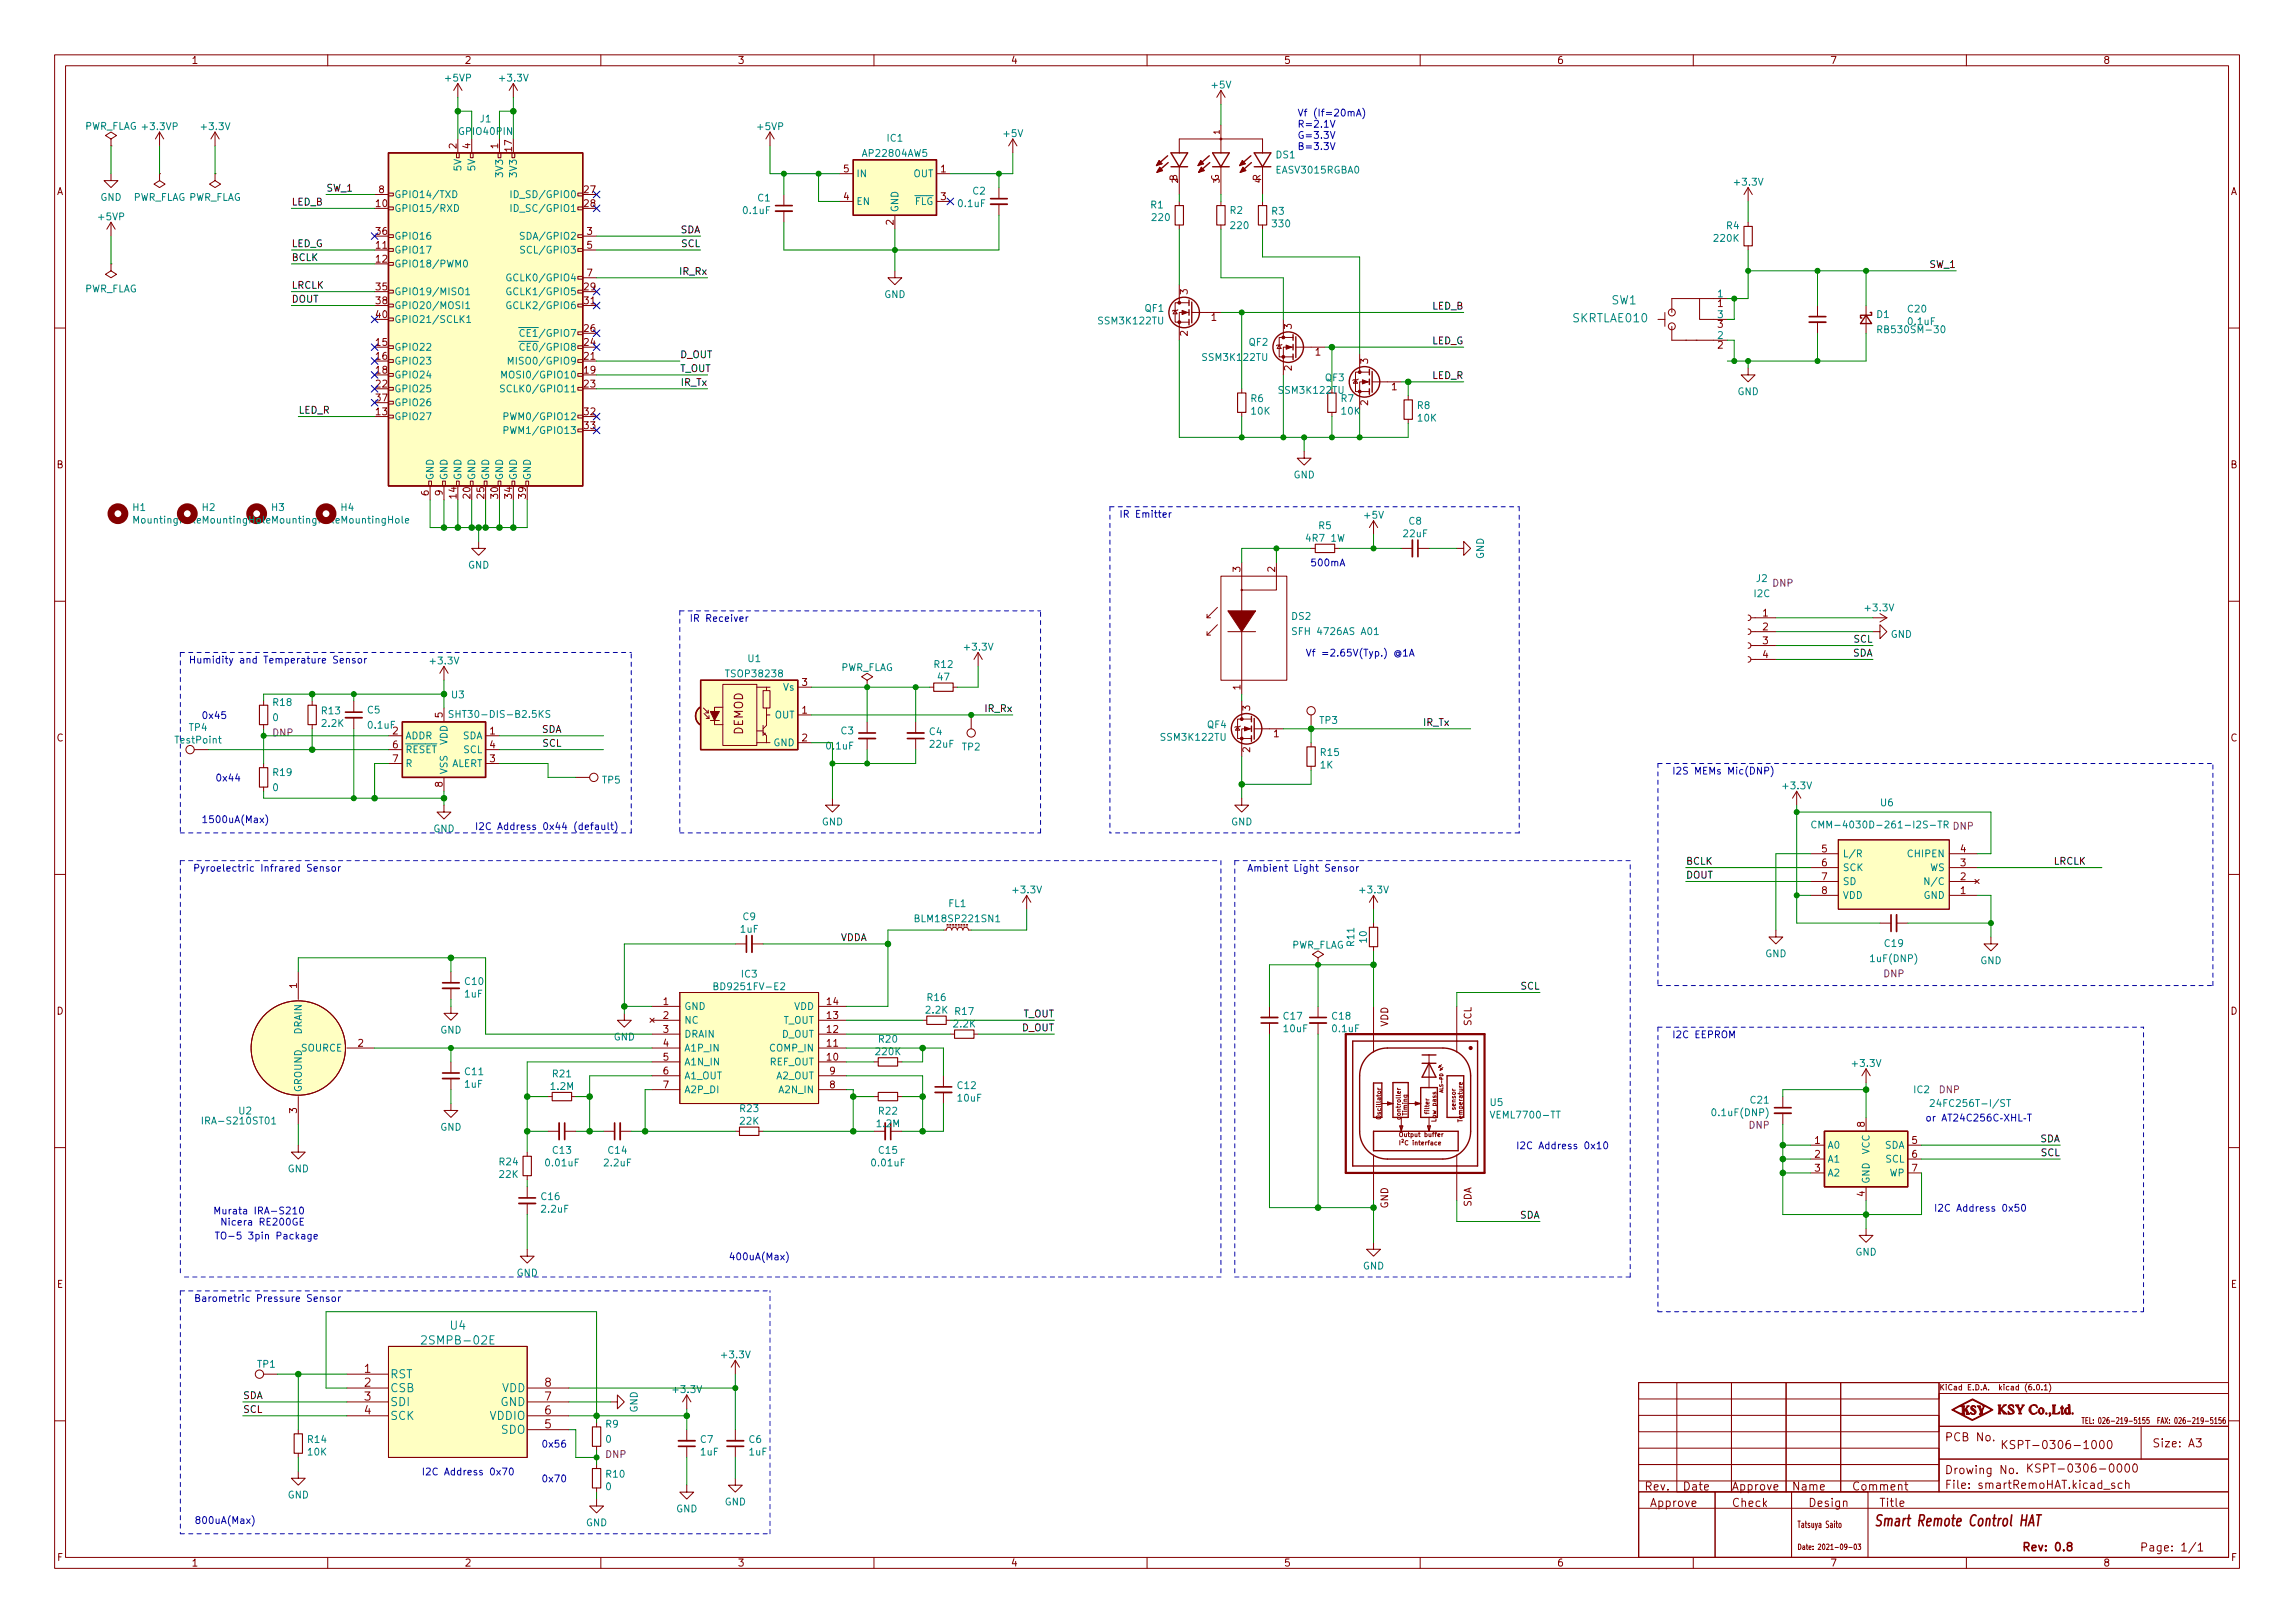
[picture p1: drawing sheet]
<svg xmlns="http://www.w3.org/2000/svg" width="420mm" height="297mm" viewBox="0 0 420 297" stroke-linecap="round" stroke-linejoin="round" font-family="sans-serif">
<defs><g id="words">
<text font-size="2.8" fill="#840000" x="343" y="279.3">Smart Remote Control HAT</text>
<g font-size="2.1" fill="#008484">
<text x="288" y="59">SKRTLAE010</text>
<text x="295" y="55.7">SW1</text>
<text x="82.5" y="243.4">U4</text>
<text x="77.9" y="246.1">2SMPB-02E</text>
<text x="71.4" y="252.2">RST</text>
<text x="71.4" y="254.8">CSB</text>
<text x="71.4" y="257.3">SDI</text>
<text x="91.6" y="257.3">GND</text>
<text x="91.9" y="254.8">VDD</text>
<text x="71.4" y="259.9">SCK</text>
<text x="89.7" y="259.9">VDDIO</text>
<text x="91.7" y="262.4">SDO</text>
</g>
<g font-size="2.1" fill="#840000">
<text x="136" y="134.5" transform="rotate(-90 136 134.5)">DEMOD</text>
<text x="66.7" y="251.2">1</text>
<text x="66.7" y="253.8">2</text>
<text x="66.7" y="256.3">3</text>
<text x="99.7" y="256.3">7</text>
<text x="99.7" y="253.8">8</text>
<text x="66.7" y="258.9">4</text>
<text x="99.7" y="261.4">5</text>
<text x="99.7" y="258.9">6</text>
<text x="356" y="263.8">PCB No.</text>
<text x="356" y="269.8">Drowing No.</text>
<text x="366.1" y="265.2">KSPT-0306-1000</text>
<text x="370.8" y="269.5">KSPT-0306-0000</text>
<text x="394" y="264.9">Size: A3</text>
<text x="301" y="272.8">Rev.</text>
<text x="302" y="275.8">Approve</text>
<text x="308" y="272.8">Date</text>
<text x="317" y="272.8">Approve</text>
<text x="317" y="275.8">Check</text>
<text x="328" y="272.8">Name</text>
<text x="331" y="275.8">Design</text>
<text x="339" y="272.8">Comment</text>
<text x="344" y="275.8">Title</text>
<text x="356" y="272.5">File: smartRemoHAT.kicad_sch</text>
<text x="370.1" y="283.9">Rev: 0.8</text>
<text x="391.7" y="283.9">Page: 1/1</text>
</g>
<g font-size="1.8" fill="#840000">
<text x="35" y="11.7">1</text>
<text x="85" y="11.7">2</text>
<text x="135" y="11.7">3</text>
<text x="185" y="11.7">4</text>
<text x="235" y="11.7">5</text>
<text x="285" y="11.7">6</text>
<text x="335" y="11.7">7</text>
<text x="385" y="11.7">8</text>
<text x="83.6" y="27.2" transform="rotate(-90 83.6 27.2)">2</text>
<text x="86.1" y="27.2" transform="rotate(-90 86.1 27.2)">4</text>
<text x="91.2" y="27.2" transform="rotate(-90 91.2 27.2)">1</text>
<text x="93.7" y="27.7" transform="rotate(-90 93.7 27.7)">17</text>
<text x="10.3" y="35.7">A</text>
<text x="69.4" y="35.3">8</text>
<text x="107" y="35.3">27</text>
<text x="154.4" y="31.5">5</text>
<text x="172.2" y="31.5">1</text>
<text x="215.5" y="33.1" transform="rotate(-90 215.5 33.1)">B</text>
<text x="223.1" y="33.2" transform="rotate(-90 223.1 33.2)">G</text>
<text x="230.8" y="33.1" transform="rotate(-90 230.8 33.1)">R</text>
<text x="408.3" y="35.7">A</text>
<text x="68.9" y="37.9">10</text>
<text x="107" y="37.9">28</text>
<text x="154.4" y="36.6">4</text>
<text x="163.6" y="41.2" transform="rotate(-90 163.6 41.2)">2</text>
<text x="172.2" y="36.6">3</text>
<text x="68.9" y="45.5">11</text>
<text x="68.9" y="43">36</text>
<text x="107.5" y="43">3</text>
<text x="107.5" y="45.5">5</text>
<text x="68.9" y="48">12</text>
<text x="68.9" y="53.1">35</text>
<text x="107" y="53.1">29</text>
<text x="107.5" y="50.6">7</text>
<text x="217.4" y="53.9" transform="rotate(-90 217.4 53.9)">3</text>
<text x="68.9" y="55.7">38</text>
<text x="68.9" y="58.2">40</text>
<text x="107" y="55.7">31</text>
<text x="221.8" y="58.7">1</text>
<text x="314.5" y="56.2">1</text>
<text x="314.5" y="60">3</text>
<text x="68.9" y="63.3">15</text>
<text x="68.9" y="65.8">16</text>
<text x="107" y="65.8">21</text>
<text x="107" y="63.3">24</text>
<text x="107" y="60.7">26</text>
<text x="217.4" y="61.5" transform="rotate(-90 217.4 61.5)">2</text>
<text x="236.5" y="60.2" transform="rotate(-90 236.5 60.2)">3</text>
<text x="240.8" y="65.1">1</text>
<text x="314.5" y="63.8">2</text>
<text x="68.9" y="68.4">18</text>
<text x="68.9" y="70.9">22</text>
<text x="107" y="68.4">19</text>
<text x="107" y="70.9">23</text>
<text x="236.5" y="67.8" transform="rotate(-90 236.5 67.8)">2</text>
<text x="250.4" y="66.6" transform="rotate(-90 250.4 66.6)">3</text>
<text x="254.8" y="71.4">1</text>
<text x="68.9" y="76">13</text>
<text x="68.9" y="73.4">37</text>
<text x="107" y="76">32</text>
<text x="250.4" y="74.2" transform="rotate(-90 250.4 74.2)">2</text>
<text x="107" y="78.5">33</text>
<text x="10.3" y="85.7">B</text>
<text x="408.3" y="85.7">B</text>
<text x="78.5" y="90.7" transform="rotate(-90 78.5 90.7)">6</text>
<text x="81" y="90.7" transform="rotate(-90 81 90.7)">9</text>
<text x="83.6" y="91.2" transform="rotate(-90 83.6 91.2)">14</text>
<text x="86.1" y="91.2" transform="rotate(-90 86.1 91.2)">20</text>
<text x="88.6" y="91.2" transform="rotate(-90 88.6 91.2)">25</text>
<text x="91.2" y="91.2" transform="rotate(-90 91.2 91.2)">30</text>
<text x="93.7" y="91.2" transform="rotate(-90 93.7 91.2)">34</text>
<text x="96.3" y="91.2" transform="rotate(-90 96.3 91.2)">39</text>
<text x="227.1" y="104.7" transform="rotate(-90 227.1 104.7)">3</text>
<text x="233.4" y="104.7" transform="rotate(-90 233.4 104.7)">2</text>
<text x="322.7" y="112.8">1</text>
<text x="322.7" y="115.4">2</text>
<text x="322.7" y="117.9">3</text>
<text x="146.8" y="125.5">3</text>
<text x="322.7" y="120.4">4</text>
<text x="81" y="131.3" transform="rotate(-90 81 131.3)">5</text>
<text x="146.8" y="130.6">1</text>
<text x="227.1" y="126.3" transform="rotate(-90 227.1 126.3)">1</text>
<text x="228.9" y="130.1" transform="rotate(-90 228.9 130.1)">3</text>
<text x="10.3" y="135.7">C</text>
<text x="71.9" y="136.9">6</text>
<text x="89.7" y="134.4">1</text>
<text x="89.7" y="136.9">4</text>
<text x="146.8" y="135.7">2</text>
<text x="228.9" y="137.7" transform="rotate(-90 228.9 137.7)">2</text>
<text x="233.2" y="134.9">1</text>
<text x="408.3" y="135.7">C</text>
<text x="71.9" y="139.5">7</text>
<text x="89.7" y="139.5">3</text>
<text x="81" y="144" transform="rotate(-90 81 144)">8</text>
<text x="333.5" y="156">5</text>
<text x="358.9" y="156">4</text>
<text x="333.5" y="158.5">6</text>
<text x="333.5" y="161.1">7</text>
<text x="358.9" y="161.1">2</text>
<text x="358.9" y="158.5">3</text>
<text x="333.5" y="163.6">8</text>
<text x="358.9" y="163.6">1</text>
<text x="10.3" y="185.7">D</text>
<text x="54.4" y="180.9" transform="rotate(-90 54.4 180.9)">1</text>
<text x="121.4" y="183.9">1</text>
<text x="151.4" y="183.9">14</text>
<text x="408.3" y="185.7">D</text>
<text x="65.5" y="191.6">2</text>
<text x="121.4" y="186.5">2</text>
<text x="121.4" y="189">3</text>
<text x="121.4" y="191.6">4</text>
<text x="151.4" y="191.6">11</text>
<text x="151.4" y="189">12</text>
<text x="151.4" y="186.5">13</text>
<text x="254.1" y="187.9" transform="rotate(-90 254.1 187.9)">VDD</text>
<text x="269.4" y="187.8" transform="rotate(-90 269.4 187.8)">SCL</text>
<text x="121.4" y="194.1">5</text>
<text x="121.4" y="196.6">6</text>
<text x="151.4" y="194.1">10</text>
<text x="151.9" y="196.6">9</text>
<text x="54.4" y="203.7" transform="rotate(-90 54.4 203.7)">3</text>
<text x="121.4" y="199.2">7</text>
<text x="151.9" y="199.2">8</text>
<text x="332.2" y="209.3">1</text>
<text x="341.4" y="206.3" transform="rotate(-90 341.4 206.3)">8</text>
<text x="350" y="209.3">5</text>
<text x="332.2" y="211.9">2</text>
<text x="332.2" y="214.4">3</text>
<text x="350" y="211.9">6</text>
<text x="350" y="214.4">7</text>
<text x="254.1" y="221.2" transform="rotate(-90 254.1 221.2)">GND</text>
<text x="269.4" y="220.9" transform="rotate(-90 269.4 220.9)">SDA</text>
<text x="341.4" y="219" transform="rotate(-90 341.4 219)">4</text>
<text x="10.4" y="235.7">E</text>
<text x="408.4" y="235.7">E</text>
<text x="10.4" y="285.7">F</text>
<text x="35" y="286.7">1</text>
<text x="85" y="286.7">2</text>
<text x="135" y="286.7">3</text>
<text x="185" y="286.7">4</text>
<text x="235" y="286.7">5</text>
<text x="285" y="286.7">6</text>
<text x="335" y="286.7">7</text>
<text x="385" y="286.7">8</text>
<text x="408.4" y="285.7">F</text>
</g>
<g font-size="1.8" fill="#008484">
<text x="81.6" y="14.9">+5VP</text>
<text x="91.6" y="14.9">+3.3V</text>
<text x="221.9" y="16.2">+5V</text>
<text x="15.4" y="23.7">PWR_FLAG +3.3VP</text>
<text x="37" y="23.8">+3.3V</text>
<text x="87.9" y="22.4">J1</text>
<text x="138.8" y="23.8">+5VP</text>
<text x="84.2" y="24.7">GPIO40PIN</text>
<text x="158.2" y="28.7">AP22804AW5</text>
<text x="162.5" y="25.9">IC1</text>
<text x="183.8" y="25.1">+5V</text>
<text x="233.6" y="29">DS1</text>
<text x="84.5" y="31.2" transform="rotate(-90 84.5 31.2)">5V</text>
<text x="87" y="31.2" transform="rotate(-90 87 31.2)">5V</text>
<text x="92.1" y="32.1" transform="rotate(-90 92.1 32.1)">3V3</text>
<text x="94.6" y="32.1" transform="rotate(-90 94.6 32.1)">3V3</text>
<text x="156.7" y="32.4">IN</text>
<text x="167.2" y="32.4">OUT</text>
<text x="178.1" y="35.6">C2</text>
<text x="233.8" y="31.7">EASV3015RGBA0</text>
<text x="317.7" y="34">+3.3V</text>
<text x="18.1" y="40.3">+5VP</text>
<text x="18.4" y="36.7">GND</text>
<text x="24.2" y="36.7">PWR_FLAG PWR_FLAG</text>
<text x="72.1" y="38.8">GPIO15/RXD</text>
<text x="72.1" y="36.2">GPIO14/TXD</text>
<text x="94.6" y="36.2">ID_SD/GPIO0</text>
<text x="94.6" y="38.8">ID_SC/GPIO1</text>
<text x="136.2" y="39.2">0.1uF</text>
<text x="138.7" y="36.9">C1</text>
<text x="156.7" y="37.5">EN</text>
<text x="164.5" y="38.9" transform="rotate(-90 164.5 38.9)">GND</text>
<text x="166" y="37.5">~{FLG}</text>
<text x="175.5" y="37.9">0.1uF</text>
<text x="210.7" y="38.1">R1</text>
<text x="211" y="40.4">220</text>
<text x="225.2" y="39.1">R2</text>
<text x="225.4" y="41.9">220</text>
<text x="232.8" y="39.3">R3</text>
<text x="233.1" y="41.6">330</text>
<text x="316.1" y="41.9">R4</text>
<text x="72.1" y="46.4">GPIO17</text>
<text x="72.1" y="43.9">GPIO16</text>
<text x="96" y="43.9">SDA/GPIO2</text>
<text x="96.2" y="46.4">SCL/GPIO3</text>
<text x="313.9" y="44.2">220K</text>
<text x="15.4" y="53.5">PWR_FLAG</text>
<text x="72.1" y="48.9">GPIO18/PWM0</text>
<text x="93.8" y="51.5">GCLK0/GPIO4</text>
<text x="72.1" y="54">GPIO19/MISO1</text>
<text x="72.1" y="56.6">GPIO20/MOSI1</text>
<text x="72.1" y="59.1">GPIO21/SCLK1</text>
<text x="93.8" y="54">GCLK1/GPIO5</text>
<text x="93.8" y="56.6">GCLK2/GPIO6</text>
<text x="161.9" y="54.5">GND</text>
<text x="201.3" y="59.4">SSM3K122TU</text>
<text x="209.6" y="57.1">QF1</text>
<text x="314.5" y="54.4">1</text>
<text x="314.5" y="58.2">3</text>
<text x="343.6" y="58.2">D1</text>
<text x="349.3" y="57.2">C20</text>
<text x="349.4" y="59.5">0.1uF</text>
<text x="72.1" y="64.2">GPIO22</text>
<text x="94.9" y="64.2">~{CE0}/GPIO8</text>
<text x="94.9" y="61.6">~{CE1}/GPIO7</text>
<text x="228.7" y="63.3">QF2</text>
<text x="314.5" y="62">2</text>
<text x="344.5" y="61">RB530SM-30</text>
<text x="72.1" y="66.7">GPIO23</text>
<text x="72.1" y="69.3">GPIO24</text>
<text x="72.1" y="71.8">GPIO25</text>
<text x="93" y="71.8">SCLK0/GPIO11</text>
<text x="93.3" y="69.3">MOSI0/GPIO10</text>
<text x="94.3" y="66.7">MISO0/GPIO9</text>
<text x="220.4" y="66">SSM3K122TU</text>
<text x="242.6" y="69.8">QF3</text>
<text x="72.1" y="76.9">GPIO27</text>
<text x="72.1" y="74.3">GPIO26</text>
<text x="93.5" y="76.9">PWM0/GPIO12</text>
<text x="229" y="73.6">R6</text>
<text x="229.1" y="75.9">10K</text>
<text x="234.3" y="72.1">SSM3K122TU</text>
<text x="245.5" y="73.6">R7</text>
<text x="245.6" y="75.9">10K</text>
<text x="259.5" y="74.8">R8</text>
<text x="259.6" y="77.1">10K</text>
<text x="318.1" y="72.3">GND</text>
<text x="93.5" y="79.4">PWM1/GPIO13</text>
<text x="79.4" y="87.9" transform="rotate(-90 79.4 87.9)">GND</text>
<text x="81.9" y="87.9" transform="rotate(-90 81.9 87.9)">GND</text>
<text x="84.5" y="87.9" transform="rotate(-90 84.5 87.9)">GND</text>
<text x="87" y="87.9" transform="rotate(-90 87 87.9)">GND</text>
<text x="89.5" y="87.9" transform="rotate(-90 89.5 87.9)">GND</text>
<text x="92.1" y="87.9" transform="rotate(-90 92.1 87.9)">GND</text>
<text x="94.6" y="87.9" transform="rotate(-90 94.6 87.9)">GND</text>
<text x="97.2" y="87.9" transform="rotate(-90 97.2 87.9)">GND</text>
<text x="236.8" y="87.5">GND</text>
<text x="24.3" y="93.5">H1</text>
<text x="24.7" y="95.8">MountingHole</text>
<text x="37" y="93.5">H2</text>
<text x="37.4" y="95.8">MountingHole</text>
<text x="49.7" y="93.5">H3</text>
<text x="50.1" y="95.8">MountingHole</text>
<text x="62.4" y="93.5">H4</text>
<text x="62.8" y="95.8">MountingHole</text>
<text x="249.9" y="94.9">+5V</text>
<text x="239.4" y="99.1">4R7 1W</text>
<text x="241.4" y="96.8">R5</text>
<text x="257" y="98.3">22uF</text>
<text x="257.9" y="96">C8</text>
<text x="85.7" y="104.1">GND</text>
<text x="271.7" y="102.3" transform="rotate(-90 271.7 102.3)">GND</text>
<text x="321.6" y="106.5">J2</text>
<text x="236.5" y="113.4">DS2</text>
<text x="321.2" y="109.3">I2C</text>
<text x="341.6" y="111.9">+3.3V</text>
<text x="176.7" y="119">+3.3V</text>
<text x="237.4" y="116.2">SFH 4726AS A01</text>
<text x="346.1" y="116.7">GND</text>
<text x="78.9" y="121.6">+3.3V</text>
<text x="133.2" y="123.9">TSOP38238</text>
<text x="137" y="121.2">U1</text>
<text x="153.8" y="122.8">PWR_FLAG</text>
<text x="171.1" y="122.2">R12</text>
<text x="171.7" y="124.5">47</text>
<text x="50" y="132">0</text>
<text x="50.1" y="129.2">R18</text>
<text x="59" y="130.7">R13</text>
<text x="67.3" y="130.6">C5</text>
<text x="82.7" y="127.8">U3</text>
<text x="83.5" y="131.4">SHT30-DIS-B2.5KS</text>
<text x="141.8" y="131.5">OUT</text>
<text x="143.4" y="126.4">Vs</text>
<text x="32.2" y="136.1">TestPoint</text>
<text x="34.6" y="133.8">TP4</text>
<text x="59" y="133">2.2K</text>
<text x="67.5" y="133.3">0.1uF</text>
<text x="71.9" y="134.4">2</text>
<text x="74.2" y="135.3">ADDR</text>
<text x="74.2" y="137.8">~{RESET}</text>
<text x="81.9" y="136.4" transform="rotate(-90 81.9 136.4)">VDD</text>
<text x="84.7" y="135.3">SDA</text>
<text x="84.9" y="137.8">SCL</text>
<text x="141.6" y="136.6">GND</text>
<text x="151.4" y="137.2">0.1uF</text>
<text x="154" y="134.4">C3</text>
<text x="170.2" y="134.5">C4</text>
<text x="170.3" y="136.8">22uF</text>
<text x="176.2" y="137.3">TP2</text>
<text x="212.7" y="135.6">SSM3K122TU</text>
<text x="221" y="133.3">QF4</text>
<text x="241.6" y="132.5">TP3</text>
<text x="50.1" y="142">R19</text>
<text x="74.2" y="140.4">R</text>
<text x="81.9" y="141.8" transform="rotate(-90 81.9 141.8)">VSS</text>
<text x="82.5" y="140.4">ALERT</text>
<text x="110.3" y="143.4">TP5</text>
<text x="241.7" y="140.6">1K</text>
<text x="241.8" y="138.3">R15</text>
<text x="50" y="144.8">0</text>
<text x="326.6" y="144.4">+3.3V</text>
<text x="344.3" y="147.6">U6</text>
<text x="79.3" y="152.3">GND</text>
<text x="150.4" y="151">GND</text>
<text x="225.4" y="151">GND</text>
<text x="334.3" y="151.6">CMM-4030D-261-I2S-TR</text>
<text x="337.3" y="156.9">L/R</text>
<text x="337.3" y="159.4">SCK</text>
<text x="337.3" y="162">SD</text>
<text x="349.4" y="156.9">CHIPEN</text>
<text x="353.1" y="162">N/C</text>
<text x="353.3" y="159.4">WS</text>
<text x="173.7" y="166">FL1</text>
<text x="185.6" y="163.5">+3.3V</text>
<text x="249.1" y="163.5">+3.3V</text>
<text x="337.3" y="164.5">VDD</text>
<text x="352.2" y="164.5">GND</text>
<text x="135.6" y="170.7">1uF</text>
<text x="136" y="168.4">C9</text>
<text x="168" y="168.8">BLM18SP221SN1</text>
<text x="236.3" y="173.6">PWR_FLAG</text>
<text x="247.9" y="173.1" transform="rotate(-90 247.9 173.1)">R11</text>
<text x="250.2" y="172.5" transform="rotate(-90 250.2 172.5)">10</text>
<text x="345.1" y="173.3">C19</text>
<text x="135.8" y="178.9">IC3</text>
<text x="323.2" y="175.2">GND</text>
<text x="342.7" y="176.1">1uF(DNP)</text>
<text x="362.5" y="176.4">GND</text>
<text x="85.1" y="182.5">1uF</text>
<text x="85.2" y="180.3">C10</text>
<text x="125.2" y="184.8">GND</text>
<text x="131.4" y="181.2">BD9251FV-E2</text>
<text x="145.4" y="184.8">VDD</text>
<text x="169.6" y="185.5">2.2K</text>
<text x="169.8" y="183.2">R16</text>
<text x="174.9" y="185.7">R17</text>
<text x="55.2" y="189.3" transform="rotate(-90 55.2 189.3)">DRAIN</text>
<text x="80.6" y="189.1">GND</text>
<text x="112.3" y="190.4">GND</text>
<text x="125.2" y="187.4">NC</text>
<text x="125.2" y="189.9">DRAIN</text>
<text x="143.1" y="189.9">D_OUT</text>
<text x="143.3" y="187.4">T_OUT</text>
<text x="160.9" y="190.8">R20</text>
<text x="174.7" y="188">2.2K</text>
<text x="235" y="186.6">C17</text>
<text x="235.1" y="188.9">10uF</text>
<text x="243.9" y="186.6">C18</text>
<text x="244" y="188.9">0.1uF</text>
<text x="55.2" y="192.4">SOURCE</text>
<text x="85.2" y="196.8">C11</text>
<text x="101.2" y="197.2">R21</text>
<text x="125.2" y="192.4">A1P_IN</text>
<text x="125.2" y="195">A1N_IN</text>
<text x="125.2" y="197.5">A1_OUT</text>
<text x="140.8" y="195">REF_OUT</text>
<text x="141" y="192.4">COMP_IN</text>
<text x="142.1" y="197.5">A2_OUT</text>
<text x="160.4" y="193.1">220K</text>
<text x="339.3" y="195.2">+3.3V</text>
<text x="43.7" y="203.9">U2</text>
<text x="55.2" y="199.9" transform="rotate(-90 55.2 199.9)">GROUND</text>
<text x="85.1" y="199.1">1uF</text>
<text x="100.9" y="199.5">1.2M</text>
<text x="125.2" y="200.1">A2P_DI</text>
<text x="135.5" y="203.5">R23</text>
<text x="142.8" y="200.1">A2N_IN</text>
<text x="160.9" y="204">R22</text>
<text x="175.3" y="199.3">C12</text>
<text x="175.4" y="201.6">10uF</text>
<text x="272.8" y="202.4">U5</text>
<text x="320.5" y="202">C21</text>
<text x="350.4" y="200.1">IC2</text>
<text x="354.6" y="202.6">24FC256T-I/ST</text>
<text x="37.7" y="205.8">IRA-S210ST01</text>
<text x="80.6" y="206.9">GND</text>
<text x="135.5" y="205.8">22K</text>
<text x="160.6" y="206.3">1.2M</text>
<text x="273.4" y="204.7">VEML7700-TT</text>
<text x="313.8" y="204.3">0.1uF(DNP)</text>
<text x="52.6" y="214.5">GND</text>
<text x="91.5" y="213.3">R24</text>
<text x="91.5" y="215.6">22K</text>
<text x="100.1" y="213.5">0.01uF</text>
<text x="101.2" y="211.2">C13</text>
<text x="110.7" y="213.5">2.2uF</text>
<text x="111.4" y="211.2">C14</text>
<text x="159.8" y="213.5">0.01uF</text>
<text x="160.9" y="211.2">C15</text>
<text x="334.5" y="210.2">A0</text>
<text x="334.5" y="212.8">A1</text>
<text x="334.5" y="215.3">A2</text>
<text x="342.3" y="211.3" transform="rotate(-90 342.3 211.3)">VCC</text>
<text x="345" y="210.2">SDA</text>
<text x="345.2" y="212.8">SCL</text>
<text x="345.9" y="215.3">WP</text>
<text x="99.1" y="219.6">C16</text>
<text x="99.2" y="221.9">2.2uF</text>
<text x="342.3" y="216.7" transform="rotate(-90 342.3 216.7)">GND</text>
<text x="94.6" y="233.6">GND</text>
<text x="249.5" y="232.3">GND</text>
<text x="339.7" y="229.8">GND</text>
<text x="47.1" y="250.3">TP1</text>
<text x="132.3" y="248.6">+3.3V</text>
<text x="123.4" y="254.9">+3.3V</text>
<text x="110.9" y="261.3">R9</text>
<text x="116.7" y="258.5" transform="rotate(-90 116.7 258.5)">GND</text>
<text x="56.4" y="264.1">R14</text>
<text x="56.4" y="266.4">10K</text>
<text x="110.9" y="264">0</text>
<text x="128.2" y="264.1">C7</text>
<text x="128.3" y="266.4">1uF</text>
<text x="137.1" y="264.1">C6</text>
<text x="137.2" y="266.4">1uF</text>
<text x="52.6" y="274.2">GND</text>
<text x="110.9" y="272.7">0</text>
<text x="111" y="270.4">R10</text>
<text x="132.7" y="275.5">GND</text>
<text x="107.3" y="279.3">GND</text>
<text x="123.8" y="276.8">GND</text>
</g>
<g font-size="1.8" fill="#0000c2">
<text x="237.5" y="21.3">Vf (If=20mA)</text>
<text x="237.5" y="23.3">R=2.1V</text>
<text x="237.5" y="25.4">G=3.3V</text>
<text x="237.5" y="27.4">B=3.3V</text>
<text x="206.3" y="94.7">IR Emitter</text>
<text x="240.6" y="103.6">500mA</text>
<text x="127.5" y="113.8">IR Receiver</text>
<text x="38.4" y="121.4">Humidity and Temperature Sensor</text>
<text x="241.9" y="120.1">Vf =2.65V(Typ.) @1A</text>
<text x="36.8" y="131.6">0x45</text>
<text x="39.4" y="143">0x44</text>
<text x="306.1" y="141.7">I2S MEMs Mic(DNP)</text>
<text x="36.8" y="150.6">1500uA(Max)</text>
<text x="91.6" y="151.9">I2C Address 0x44 (default)</text>
<text x="39.3" y="159.5">Pyroelectric Infrared Sensor</text>
<text x="230.5" y="159.5">Ambient Light Sensor</text>
<text x="306.1" y="190">I2C EEPROM</text>
<text x="279.9" y="210.3">I2C Address 0x10</text>
<text x="356.9" y="221.7">I2C Address 0x50</text>
<text x="41.8" y="222.2">Murata IRA-S210</text>
<text x="42" y="224.3">Nicera RE200GE</text>
<text x="42.6" y="226.8">TO-5 3pin Package</text>
<text x="133.3" y="230.6">400uA(Max)</text>
<text x="39.1" y="238.3">Barometric Pressure Sensor</text>
<text x="99.1" y="264.9">0x56</text>
<text x="80" y="270">I2C Address 0x70</text>
<text x="99.1" y="271.3">0x70</text>
<text x="35.6" y="278.9">800uA(Max)</text>
</g>
<g font-size="1.8">
<text x="59.7" y="35.1">SW_1</text>
<text x="53.3" y="37.6">LED_B</text>
<text x="53.3" y="47.8">BCLK</text>
<text x="53.3" y="45.2">LED_G</text>
<text x="124.5" y="42.7">SDA</text>
<text x="124.7" y="45.2">SCL</text>
<text x="53.3" y="52.8">LRCLK</text>
<text x="124.5" y="50.3">IR_Rx</text>
<text x="353.3" y="49">SW_1</text>
<text x="53.3" y="55.4">DOUT</text>
<text x="262.2" y="56.6">LED_B</text>
<text x="124.5" y="65.5">D_OUT</text>
<text x="262.1" y="63">LED_G</text>
<text x="124.5" y="68.1">T_OUT</text>
<text x="124.7" y="70.6">IR_Tx</text>
<text x="262.2" y="69.3">LED_R</text>
<text x="54.6" y="75.7">LED_R</text>
<text x="339.4" y="117.6">SCL</text>
<text x="339.2" y="120.1">SDA</text>
<text x="180.4" y="130.3">IR_Rx</text>
<text x="99.1" y="134.1">SDA</text>
<text x="99.3" y="136.7">SCL</text>
<text x="260.6" y="132.8">IR_Tx</text>
<text x="308.6" y="160.8">DOUT</text>
<text x="308.6" y="158.2">BCLK</text>
<text x="375.9" y="158.2">LRCLK</text>
<text x="153.7" y="172.2">VDDA</text>
<text x="278.4" y="181.1">SCL</text>
<text x="187" y="188.7">D_OUT</text>
<text x="187.2" y="186.2">T_OUT</text>
<text x="373.5" y="209">SDA</text>
<text x="373.7" y="211.6">SCL</text>
<text x="278.2" y="223">SDA</text>
<text x="44.4" y="256">SDA</text>
<text x="44.4" y="258.6">SCL</text>
</g>
<g font-size="1.8" fill="#840084">
<text x="324.5" y="107.4">DNP</text>
<text x="49.9" y="134.7">DNP</text>
<text x="357.5" y="151.8">DNP</text>
<text x="344.8" y="178.8">DNP</text>
<text x="355" y="200.1">DNP</text>
<text x="320.2" y="206.6">DNP</text>
<text x="110.9" y="266.8">DNP</text>
</g>
<text font-size="1.7" fill="#840000" x="329" y="279.6">Tatsuya Saito</text>
<text font-size="1.5" fill="#840000" x="381" y="260.6">TEL: 026-219-5155 FAX: 026-219-5156</text>
<g font-size="1.4" fill="#840000">
<text x="223.3" y="24.6" transform="rotate(-90 223.3 24.6)">1</text>
<text x="215.6" y="33.5" transform="rotate(-90 215.6 33.5)">2</text>
<text x="223.3" y="33.5" transform="rotate(-90 223.3 33.5)">3</text>
<text x="230.9" y="33.5" transform="rotate(-90 230.9 33.5)">4</text>
<text x="355" y="254.4">KiCad E.D.A. kicad (6.0.1)</text>
<text x="329" y="283.6">Date: 2021-09-03</text>
</g>
<g font-size="1.1" fill="#840000">
<text x="257.6" y="203.9" transform="rotate(-90 257.6 203.9)">Timing</text>
<text x="261.7" y="203.7" transform="rotate(-90 261.7 203.7)">filter</text>
<text x="266.5" y="203.1" transform="rotate(-90 266.5 203.1)">sensor</text>
<text x="252.8" y="204.6" transform="rotate(-90 252.8 204.6)">Oscillator</text>
<text x="256.4" y="204.6" transform="rotate(-90 256.4 204.6)">controller</text>
<text x="256.6" y="208.1">Output buffer</text>
<text x="262.9" y="205.1" transform="rotate(-90 262.9 205.1)">Low pass</text>
<text x="267.8" y="205.1" transform="rotate(-90 267.8 205.1)">Temperature</text>
</g>
<text font-size=".8" fill="#840000" x="264.2" y="199.8" transform="rotate(-90 264.2 199.8)">ALS-PD</text>
</g></defs>
<g fill="none" stroke="#840000" stroke-width=".18">
<path d="M10 10h400v277h-400zM12 12h396v273h-396zM60 10v2M94 15.3l-.8 1.2M94 15.3v2.5M94 15.3l.7 1.2M110 10v2M160 10v2M210 10v2M223.5 16.5l-.7 1.3M223.5 16.5v2.6M223.5 16.5l.8 1.3"/>
<path d="M260 10v2M310 10v2M360 10v2M20.3 31.8v1.3h1.3l-1.3 1.2-1.3-1.2h1.3M20.3 25.4l1-.6-1-.6-1 .6 1 .6v1.3M20.3 26.7h.1M29.2 31.8v1.3l-1 .6 1 .6 1-.6-1-.6M29.2 31.8h.1M29.2 24.2l-.8 1.2M29.2 24.2v2.5M29.2 24.2l.8 1.2M39.4 31.8v1.3l-1 .6 1 .6 1-.6-1-.6"/>
<path d="M39.4 31.8h.1M39.4 24.2l-.8 1.2M39.4 24.2v2.5M39.4 24.2l.7 1.2M68.6 35.6h2.5M71.1 37.9h.9v.5h-.9zM71.1 35.3h.9v.6h-.9zM83.6 28h.5v.9h-.5zM83.8 25.4v2.6M86.1 28h.5v.9h-.5zM86.4 25.4v2.6M91.2 28h.5v.9h-.5z"/>
<path d="M91.4 25.4v2.6M93.7 28h.5v.9h-.5zM105.8 37.9h.9v.5h-.9zM105.8 35.3h.9v.6h-.9zM141 24.2l-.8 1.2M141 24.2v2.5M141 24.2l.7 1.2M143.5 35.6v2M143.5 38.6v2.1M153.7 31.8h2.5M153.7 36.9h2.5M163.8 39.4v2.5"/>
<path d="M171.4 31.8h2.6M171.4 36.9h2.6M182.9 34.3v2.1M182.9 37.4v2M185.4 25.4l-.7 1.3M185.4 25.4v2.6M185.4 25.4l.8 1.3M215.9 28v-2.6h15.2v2.6M215.9 30.5v5.1M215.9 36.9v.7M223.5 22.9v5.1M223.5 30.5v5.1"/>
<path d="M223.5 36.9v.7M231.1 30.5v5.1M231.1 36.9v.7M20.3 48.3v1.3l-1 .6 1 .6 1-.6-1-.6M20.3 48.3h.1M20.3 40.7l-.7 1.2M20.3 40.7v2.5M20.3 40.7l.8 1.2M68.6 45.8h2.5M71.1 58.2h.9v.5h-.9zM71.1 55.7h.9v.5h-.9zM71.1 53.1h.9v.5h-.9z"/>
<path d="M71.1 48h.9v.6h-.9zM71.1 45.5h.9v.5h-.9zM71.1 43h.9v.5h-.9zM105.8 55.7h.9v.5h-.9zM105.8 53.1h.9v.5h-.9zM105.8 50.6h.9v.5h-.9zM105.8 45.5h.9v.5h-.9zM105.8 43h.9v.5h-.9zM106.7 45.8h2.5M106.7 43.2h2.5M106.7 55.9h2.5M106.7 50.8h2.5"/>
<path d="M163.8 49.6v1.2h1.3l-1.3 1.3-1.2-1.3h1.2M215.1 56.8l.4 .6h-.7zM215.6 56.7l-.1 .1h-.7l-.2 .1M215.9 41.2v.7M215.9 52.1v3.3M217.7 57.2h-1.8v5.1M217.7 55.4h-2.6v3.6h2.6M218.2 57.2h5.3M223.5 41.2v.7M231.1 41.2v.7M234.9 58.5v3.3M303.5 58.5h1.3"/>
<path d="M304.8 57.2v2.5M306.1 59.7v2.6h7.6M311.1 54.6v3.9h2.6M313.7 54.6h-7.6v2.6M10 60h2M71.1 76h.9v.5h-.9zM71.1 73.4h.9v.6h-.9zM71.1 70.9h.9v.5h-.9zM71.1 68.4h.9v.5h-.9zM71.1 65.8h.9v.5h-.9zM71.1 63.3h.9v.5h-.9zM105.8 78.5h.9v.5h-.9z"/>
<path d="M105.8 76h.9v.5h-.9zM105.8 70.9h.9v.5h-.9zM105.8 68.4h.9v.5h-.9zM105.8 65.8h.9v.5h-.9zM106.7 66.1h2.5M227.3 71.2v.7M227.3 75.5v.7M234.2 63.2l.4 .6h-.8zM234.7 63l-.1 .2h-.8l-.1 .1M236.7 63.5h-1.8v5.1M236.7 61.8h-2.5v3.5h2.5M237.2 63.5h5.4"/>
<path d="M243.8 75.5v.7M248.2 69.5l.3 .6h-.7zM248.7 69.4l-.2 .1h-.7l-.2 .1M248.9 64.8v3.3M250.7 69.9h-1.8v5.1M250.7 68.1h-2.5v3.6h2.5M251.2 69.9h5.3M257.8 72.4v.8M257.8 76.7v.8M308.6 62.3h.1M310.5 62.3h.1M320 67.3v1.3h1.3l-1.3 1.3-1.2-1.3h1.2"/>
<path d="M408 60h2M78.5 88h.5v.9h-.5zM78.7 88.9v2.6M81 88h.5v.9h-.5zM81.3 88.9v2.6M83.6 88h.5v.9h-.5zM86.1 88h.5v.9h-.5zM87.6 99.1v1.3h1.3l-1.3 1.2-1.2-1.2h1.2M88.6 88h.6v.9h-.6zM91.2 88h.5v.9h-.5zM93.7 88h.5v.9h-.5zM96.3 88h.5v.9h-.5z"/>
<path d="M238.8 82.6v1.3h1.2l-1.2 1.2-1.3-1.2h1.3M251.5 95.3l-.8 1.3M251.5 95.3v2.5M251.5 95.3l.7 1.3M10 110h2M179.1 119.4l-.8 1.3M179.1 119.4v2.6M179.1 119.4l.7 1.3M320 117.6l.4 .2 .1 .3-.1 .4-.4 .2M320 115.1l.4 .1 .1 .4-.1 .4-.4 .1M320 112.6l.4 .1 .1 .4-.1 .3-.4 .2M320.5 113.1h4.6"/>
<path d="M320.5 118.1h4.6M320.5 115.6h4.6M342.9 115.6h1.3v-1.3l1.2 1.3-1.2 1.3v-1.3M342.9 113.1h2.5M344.2 112.3l1.2 .8M345.4 113.1l-1.2 .7M408 110h2M35.6 137.2h2.5M48.3 128.3v.8M48.3 132.6v.8M48.3 139.7v.8M57.1 128.3v.8"/>
<path d="M57.1 132.6v.8M64.8 128.3v2M64.8 131.4v2M71.1 134.7h2.6M71.1 139.7h2.6M71.1 137.2h2.6M81.3 122v2.5M81.3 129.6v2.5M81.3 122l-.8 1.2M81.3 122l.7 1.2M88.9 134.7h2.5M88.9 139.7h2.5"/>
<path d="M88.9 137.2h2.5M226.6 133l.3 .6h-.7zM227.1 132.9l-.2 .1h-.7l-.1 .1M227.3 128.3v3.3M229.1 133.4h-1.8v5.1M229.1 131.6h-2.5v3.6h2.5M229.6 133.4h5.3M240 135.9v.8M320 120.2l.4 .1 .1 .4-.1 .3-.4 .2M320.5 120.7h4.6M48.3 144.1v.7M81.3 147.4v1.2h1.2l-1.2 1.3-1.3-1.3h1.3"/>
<path d="M81.3 142.3v2.5M105.4 142.3h2.5M227.3 146.1v1.3h1.3l-1.3 1.2-1.2-1.2h1.2M240 140.2v.8M328.9 144.8l-.7 1.3M328.9 144.8v2.6M328.9 144.8l.8 1.3M331.5 158.8h5M331.5 156.2h5M336.5 153.7h20.4v12.7h-20.4zM356.9 158.8h5M356.9 156.2h5"/>
<path d="M10 160h2M54.6 177.8v5.1M82.5 177.8v2.1M172.7 170.2h.5l.2-.3 .3-.2 .4 .2 .1 .3 .2-.3 .3-.2 .4 .1 .2 .4 .2-.4 .4-.1 .3 .2 .1 .3 .1-.3 .4-.2 .3 .2 .2 .3h.5M173.4 169.5h.2M173.9 169.5h.2M174.4 169.5h.2M174.9 169.5h.2M175.4 169.5h.2M175.9 169.5h.2M176.4 169.5h.3M176.9 169.5h.3"/>
<path d="M188 163.9l-.8 1.2M188 163.9v2.5M188 163.9l.7 1.2M241.3 175.3l1-.6-1-.7-1 .7 1 .6v1.3M241.3 176.6h.1M251.5 163.9v2.5M251.5 163.9l-.8 1.2M251.5 163.9l.7 1.2M325.1 170.2v1.3h1.3l-1.3 1.3-1.3-1.3h1.3M331.5 163.9h5M331.5 161.3h5M344.2 168.9h2"/>
<path d="M347.2 168.9h2M356.9 163.9h5M356.9 161.3h5M361.6 160.9l.7 .8M362.3 160.9l-.7 .8M364.5 171.5v1.3h1.3l-1.3 1.2-1.3-1.2h1.3M408 160h2M63.5 191.8h5.1M82.5 184.2v1.3h1.3l-1.3 1.2-1.2-1.2h1.2M82.5 180.9v2M82.5 194.3v2.1M82.5 197.4v2"/>
<path d="M114.3 185.5v1.2h1.3l-1.3 1.3-1.3-1.3h1.3M119 186.3l.8 .8M119.4 194.3h5.1M119.4 184.2h5.1M119.4 191.8h5.1M119.4 189.3h5.1M119.4 186.7h5.1M119.4 196.9h5.1M119.4 199.4h5.1M119.8 186.3l-.8 .8M124.5 181.6h25.4v20.4h-25.4zM149.9 194.3h5"/>
<path d="M149.9 184.2h5M149.9 191.8h5M149.9 189.3h5M149.9 186.7h5M149.9 196.9h5M149.9 199.4h5M160 194.3h.8M164.3 194.3h.8M172.7 196.9v2M172.7 199.9v2.1M232.4 184.2v2M232.4 187.2v2.1"/>
<path d="M241.3 184.2v2M241.3 187.2v2.1M251.5 184.2v8.4M252.2 199.1l.2 .3M252.2 199.4h.6M255.9 199.1l.1 .3M255.9 199.4h.5M261.6 193.1v6M262.4 199.9l.1 .3 .2-.3h.2v.3M263.6 195l.2 .2-.4 .2zM263.8 195.5l.2 .2-.3 .2zM263.9 194.9l-.5 .5"/>
<path d="M264.2 195.4l-.5 .5M266.7 184.2v8.4M267.7 198.1l-.1 .4h-.4v-.4h.2l.1 .4M341.6 195.6v2.6M341.6 195.6l-.7 1.3M341.6 195.6l.8 1.3M10 210h2M54.6 209.6v1.3h1.3l-1.3 1.2-1.3-1.2h1.3M54.6 200.7v5.1M82.5 202v1.2h1.3l-1.3 1.3-1.2-1.3h1.2M96.5 210.9v.7M96.5 215.2v.7"/>
<path d="M96.5 217.2v2M100.3 200.7h.8M100.3 207h2.1M103.4 207h2M104.6 200.7h.8M110.5 207h2M113.5 207h2.1M134.6 207h.8M138.9 207h.8M160 200.7h.8M160 207h2.1M163.1 207h2"/>
<path d="M164.3 200.7h.8M251.5 211.4v8.3M253 202h2M256.3 208.7v.9M256.5 204.5v2.5M256.6 208.5l.3 .1-.3 .5h.3M257.7 208.8a.36 .36 0 0 0-.5 .3 .36 .36 0 0 0 .5 .4M257.8 202h2.3M258.7 208.7v.1M258.7 209v.6M259.1 209.1h.3l.1 .5M259.1 209v.6"/>
<path d="M259.7 209h.3M259.8 208.7v.7l.2 .2M260.3 209.3l.3-.1v-.1h-.3v.4h.3M261 209v.6M261.1 201.1l.1 .2M261.2 209l-.2 .2M261.4 209h.3M261.6 204.5v2.4M261.7 208.7l-.2 .2v.7M262 209.1h.3v.5M262.3 209.2l-.4 .2 .1 .2 .3-.1M263.1 209.1l-.3-.1-.1 .2v.3h.4"/>
<path d="M263.2 207.8l.4-.1v-.2l-.4 .1 .1 .4h.3M263.4 209.3l.3-.1v-.1h-.3v.4h.3M264 207.5v.5M264.2 207.5l-.2 .1M266.7 211.4v8.3M326.4 200.7v2M326.4 203.7v2.1M331.5 209.6h2.5M331.5 212.1h2.5M331.5 214.7h2.5M341.6 204.5v2.5M341.6 217.2v2.5"/>
<path d="M349.2 209.6h2.6M349.2 212.1h2.6M349.2 214.7h2.6M408 210h2M96.5 228.6v1.3h1.3l-1.3 1.3-1.3-1.3h1.3M96.5 220.3v2M251.5 227.4v1.2h1.2l-1.2 1.3-1.3-1.3h1.3M341.6 224.8v1.3h1.3l-1.3 1.3-1.2-1.3h1.2M48.3 251.5h2.5M63.5 251.5h7.6M63.5 254h7.6M63.5 256.6h7.6"/>
<path d="M63.5 259.1h7.6M71.1 246.4h25.4v20.3h-25.4zM96.5 254h7.6M96.5 256.6h7.6M96.5 259.1h7.6M134.6 249l-.7 1.2M134.6 249v2.5M134.6 249l.8 1.2M300 253h55v3h-55zM300 259h55v3h-55zM300 253h108v32h-108zM307 253h10v20h-10z"/>
<path d="M317 253h10v20h-10zM327 253h10v20h-10zM337 253h18v20h-18zM355 255h53v6h-53zM372.4 254.3v.1M372.9 253.5l.2-.1a.53 .53 0 0 1 .3 .5 .53 .53 0 0 1-.3 .5l-.3-.4zM373.8 254.3v.1M374.3 253.7l.2-.3v1M374.3 254.4h.5M375.2 253.2a1.15 1.15 0 0 1 0 1.6M401.4 259.5l.3-.1 .2 .3-.5 .8h.5M402.2 259.7l.2-.3v1.1"/>
<path d="M403.4 259.9l-.2 .2h-.2v-.6l.2-.1 .2 .2-.1 .7-.1 .2h-.2M405.1 259.4h-.4v.6l.4-.1v.5l-.1 .1-.3-.1M405.4 259.7l.3-.3v1.1M406.6 259.4h-.4v.6l.4-.1v.5l-.1 .1-.3-.1M407.3 259.4l-.2 .1-.1 .4v.5l.3 .1v-.6l-.2-.1-.1 .3M10 260h2M54.6 269.3v1.2h1.3l-1.3 1.3-1.3-1.3h1.3M54.6 261.7v.7M54.6 266v.7M96.5 261.7h7.6M109.2 274.4v1.2h1.3l-1.3 1.3-1.3-1.3h1.3M109.2 260.4v.7"/>
<path d="M109.2 264.7v.8M109.2 268v.8M109.2 272.3v.8M125.7 271.8v1.3h1.3l-1.3 1.3-1.2-1.3h1.2M125.7 261.7v2M125.7 264.7v2M134.6 270.5v1.3h1.3l-1.3 1.3-1.3-1.3h1.3M300 265h55v3h-55zM300 268h55v3h-55zM300 276h108v9h-108zM300 273h14v12h-14zM300 273h108v12h-108z"/>
<path d="M309.8 275.2l.7-.1-.1-.3-.4-.1-.2 .2v.7h.6M314 273h14v12h-14zM324.8 272.2l.7-.1-.1-.3-.4-.1-.2 .2v.7h.6M328 273h14v12h-14zM336.1 278.8h.3M336.2 278.4v1l.2 .2M336.7 278.8h.2l.2 .2-.2 .6-.3-.2zM337.5 274.9l.2-.2 .4 .1v.9M348.7 271.7h.6M348.9 271.2v1.3l.4 .2M355 267h53v6h-53zM355 261h53v6h-53z"/>
<path d="M365 263.6v.1M367.9 268.9l.2-.2 .5 .2v.5l-.1 .2-.4 .1-.2-.1zM369.3 269.6v.1M383.1 263.8l.2-.2a.8 .8 0 0 1 .5 .8 .8 .8 0 0 1-.5 .7l-.2-.1-.2-.4zM384.6 263.7l.1-.1a.8 .8 0 0 1 .5 .8 .8 .8 0 0 1-.5 .7 1 1 0 0 1-.1-1.4zM385.1 272.6h1.2M386 263.7l.2-.1a.8 .8 0 0 1 .5 .8 .8 .8 0 0 1-.5 .7 1 1 0 0 1-.2-1.4zM387.1 271.5l-.3-.1-.2 .2v.2l.5 .2v.3h-.5M387.8 268l.1-.1a.8 .8 0 0 1 .6 .8 .8 .8 0 0 1-.6 .7 1 1 0 0 1-.1-1.4zM388.5 271.5l-.4-.1-.3 .3v.4l.1 .2h.6M389.1 271.6l.3-.2 .3 .1 .1 .9M389.1 270.9v1.5"/>
<path d="M389.2 268l.2-.1a.8 .8 0 0 1 .5 .8 .8 .8 0 0 1-.5 .7 1 1 0 0 1-.2-1.4zM390.7 268l.1-.1a.8 .8 0 0 1 .5 .8 .8 .8 0 0 1-.5 .7 1 1 0 0 1-.1-1.4zM392 261v6M402.1 263.3h.9l-.5 .6 .4 .1v.7l-.2 .1h-.4l-.2-.1M402.2 260.5h.4M403.7 260.1h.6M405.4 260.5h.5M408 260h2M60 285v2M110 285v2M160 285v2M210 285v2"/>
<path d="M260 285v2M301 285h.1M310 285v2M338.1 283l-.1 .2h-.2v-.6h.2l.1 .2v.6l-.3 .2M338.5 283.2h.6M339.5 282.6h.1a.59 .59 0 0 1 0 1 .78 .78 0 0 1-.1-1zM340.2 282.6h.4l-.2 .4 .2 .1v.4l-.1 .1-.3-.1M360 285v2M402 282.3l-1.3 1.9M402.4 282.8l.5-.4v1.5M402.4 283.9h.9"/>
<circle cx="306.1" cy="59.7" r=".63"/>
<circle cx="306.1" cy="57.2" r=".63"/>
<circle cx="34.8" cy="137.2" r=".76"/>
<circle cx="108.7" cy="142.3" r=".76"/>
<circle cx="54.6" cy="191.8" r="8.6"/>
<circle cx="47.5" cy="251.5" r=".76"/>
</g>
<g fill="none" stroke="#840000" stroke-width=".3">
<path d="M142 37.6h3M181.4 36.4h3M63.2 130.3h3.1M81 179.9h3.1M346.2 167.4v3.1M81 196.4h3.1M171.2 198.9h3M230.9 187.2h3M239.8 186.2h3M95 219.2h3M103.4 205.5v3.1M112.5 205.5v3.1"/>
<path d="M163.1 205.5v3.1M324.9 202.7h3M124.2 264.7h3.1M371.3 279.2l.8-2 .2 2M371.6 278.7h.7M372.9 277.2h.8M373.3 277.2l-.2 2M378.7 283l-.2-.3v-.2l.2-.2 .5 .1 .1 .2-.1 .2-.6 .2-.1 .2v.5l.2 .1h.3l.3-.3v-.3l-.3-.2"/>
</g>
<g fill="#840000" stroke="#840000" stroke-width=".18">
<path d="M357.4 258h.2l1.5 .7a1.77 1.77 0 0 0 0-1.3l-1.5 .6h-.2a3.1 3.1 0 0 1 2.2-.7v.8l.5-.6v-.2h.4a.52 .52 0 0 0-.4 .4 .52 .52 0 0 0 .1 .5l.4 .6h-.6v-.3l-.3-.4-.1 .3 .1 .4-.2 .1 1.6 .9 1.6-.8-.3-.2 .2-.4h.3l.1 .4 1.6-.8-1.2-.6-.5 1h-.3l-.3-.7-.3-.4a.45 .45 0 0 1 .5 0 .45 .45 0 0 1 .2 .5l.1 .3 .3-.6-.1-.3-1.9-1-2.1 1.1h-.3l2.4-1.3 3.8 2-3.8 2z"/>
<path d="M375.2 258.6h.2l.1 .2-.4 .4 .2-.2z"/>
<path d="M367.7 257.2l.5-.1h.3l.1 .6a.44 .44 0 0 0-.2-.4 .44 .44 0 0 0-.5 .1l.2 .3a.77 .77 0 0 1 .6 1l-1.1 .1v-.5a.55 .55 0 0 0 .9 .3v-.2l-.5-.4a.54 .54 0 0 1-.3-.8z"/>
<path d="M371.7 257.3a.71 .71 0 0 1 1.2 .1l.1 .3a.61 .61 0 0 0-.8-.5 .61 .61 0 0 0-.4 .8 .63 .63 0 0 0 .7 .7l.5-.3a.84 .84 0 0 1-1.3 .2 .84 .84 0 0 1 0-1.3z"/>
<path d="M373.4 257.8a.56 .56 0 0 1 .8 .2 .56 .56 0 0 1-.4 .8 .56 .56 0 0 1-.7-.6h.3l.1 .4 .3 .1a.55 .55 0 0 0-.2-1l-.2 .5h-.3z"/>
<path d="M374.5 258.6l.3 .1-.1 .2z"/>
<path d="M377.5 257.3a.78 .78 0 0 1 .1 .9l.1 .4 .2 .1-.3 .2h-.1l-.3-1.2z"/>
<path d="M378.6 257.2l.2-.2 .1 .2 .2 1.5-.4 .1a.52 .52 0 0 1-.5 0 .52 .52 0 0 1-.2-.6h.2l.2 .4 .3-.1-.1-.7h-.3l-.1 .4h-.2a.55 .55 0 0 1 .7-.6v-.3z"/>
<path d="M379.4 258.6l.2 .1-.2 .2z"/>
<path d="M365.8 257.1h.5l-.1 .8 .6-.8h.5l-.7 .5-.1 .3 1 .9-.8-.1-.5-.7 .1 .8h-.5l.1-.2a2.03 2.03 0 0 0-.1-1.5z"/>
<path d="M369 257.1h.6l-.1 .3 .4 .5a.66 .66 0 0 0 .3-.7h.4a1.42 1.42 0 0 0-.5 1.6h-.5a1.72 1.72 0 0 0-.6-1.7z"/>
<path d="M375.8 257.1h.6l-.2 .4v1.2l.5-.1 .4-.2-.1 .3-1.3 .1 .1-.8z"/>
<path d="M360.9 257.3a.47 .47 0 0 1 .8 .3l-.5-.2h-.2l.1 .3a.72 .72 0 0 1 .6 1 .52 .52 0 0 1-.6 .2 .52 .52 0 0 1-.4-.4l.7 .3v-.4l-.2-.2a.49 .49 0 0 1-.3-.9z"/>
<path d="M227.8 133l1.1 .4-1.1 .4z"/>
<path d="M249.4 69.5l1 .4-1 .4z"/>
<path d="M216.4 56.8l1 .4-1 .4z"/>
<path d="M235.5 63.2l1 .3-1 .4z"/>
<circle cx="227.3" cy="135.2" r=".25"/>
<circle cx="227.3" cy="131.6" r=".25"/>
<circle cx="248.9" cy="71.7" r=".25"/>
<circle cx="248.9" cy="68.1" r=".25"/>
<circle cx="215.9" cy="59" r=".25"/>
<circle cx="215.9" cy="55.4" r=".25"/>
<circle cx="234.9" cy="65.3" r=".25"/>
<circle cx="234.9" cy="61.8" r=".25"/>
</g>
<g fill="none" stroke="#840000" stroke-width=".2">
<path d="M215.1 37.6h1.6v3.6h-1.6zM222.8 37.6h1.5v3.6h-1.5zM230.4 37.6h1.5v3.6h-1.5zM226.6 71.9h1.5v3.6h-1.5zM243.1 71.9h1.5v3.6h-1.5zM257 73.2h1.6v3.5h-1.6zM47.5 129.1h1.5v3.5h-1.5zM56.4 129.1h1.5v3.5h-1.5zM239.3 136.7h1.5v3.5h-1.5zM47.5 140.5h1.5v3.6h-1.5zM101.1 199.9h3.5v1.6h-3.5zM160.8 193.6h3.5v1.5h-3.5z"/>
<path d="M160.8 199.9h3.5v1.6h-3.5zM95.8 211.6h1.5v3.6h-1.5zM135.4 206.3h3.5v1.5h-3.5zM53.8 262.4h1.6v3.6h-1.6zM108.5 261.1h1.5v3.6h-1.5zM108.5 268.8h1.5v3.5h-1.5z"/>
</g>
<g fill="none" stroke="#840000" stroke-width=".25">
<path d="M71.1 28h35.6v60.9h-35.6zM156.2 29.2h15.2v10.2h-15.2zM212 29.9v.1h.7M212.1 31.1v.1h.7M212.3 29.6l-.2 .2M212.4 30.8l-.2 .3M212.7 30l-.5-.6-.5 .9M212.7 30l-1 .3M212.8 31.2l-.5-.6-.5 .9M212.8 31.2l-1 .3M213.8 28.5l-2.1 1.8M213.9 29.8l-2.1 1.7"/>
<path d="M214.4 28h3l-1.5 2.5zM214.4 30.5h3M219.6 29.9v.1h.7M219.7 31.1v.1h.7M219.9 29.6l-.1 .2M220 30.8l-.1 .3M220.3 30l-.5-.6-.4 .9M220.3 30l-.9 .3M220.4 31.2l-.5-.6-.4 .9M220.4 31.2l-.9 .3M221.4 28.5l-2 1.8M221.5 29.8l-2 1.7"/>
<path d="M222 28h3l-1.5 2.5zM222 30.5h3M227.2 29.9v.1h.7M227.3 31.1v.1h.7M227.5 29.6l-.1 .2M227.6 30.8l-.1 .3M227.9 30l-.4-.6-.5 .9M227.9 30l-.9 .3M228 31.2l-.4-.6-.5 .9M228 31.2l-.9 .3M229 28.5l-2 1.8M229.1 29.8l-2 1.7"/>
<path d="M229.6 28h3.1l-1.6 2.5zM229.6 30.5h3.1M217.7 54.9v1M217.7 56.7v1M217.7 58.5v1M218.2 55.3v3.8M236.7 61.3v1M236.7 63v1M236.7 64.8v1M237.2 61.6v3.8M250.7 67.6v1M250.7 69.4v1"/>
<path d="M250.7 71.2v1M251.2 68v3.8M73.7 132.1h15.2v10.2h-15.2zM229.1 131.1v1M229.1 132.9v1M229.1 134.7v1M229.6 131.5v3.8M247.6 190.5h22.9v22.9h-22.9zM250.4 193.3a5.1 5.1 0 0 1 3.6-1.5h10.2a5.1 5.1 0 0 1 5 5.1v10.1a5.1 5.1 0 0 1-5 5.1h-10.2a5.1 5.1 0 0 1-5.1-5.1v-10.1a5.1 5.1 0 0 1 1.5-3.6zM251.5 198.2h1.5v6.3h-1.5zM255 198.1h2.8v6.4h-2.8zM260.1 199h3v5.5h-3z"/>
<path d="M260.3 193.1h2.6M260.3 194.6h2.6M261.6 194.6l1.3 2.5h-2.6zM264.9 196.9h3.1v7.6h-3.1zM251.5 207h15.5v3.6h-15.5zM254.1 201.7l.8 .3-.8 .2zM256.3 206.1h.5l-.3 .8zM259.1 201.7l.8 .3-.8 .2zM261.4 206.1h.5l-.3 .8zM334 207h15.2v10.2h-15.2z"/>
<circle cx="223.5" cy="25.4" r=".13"/>
<circle cx="216.8" cy="57.2" r="2.79"/>
<circle cx="235.8" cy="63.5" r="2.79"/>
<circle cx="249.8" cy="69.9" r="2.79"/>
<circle cx="228.2" cy="133.4" r="2.79"/>
<circle cx="269.2" cy="191.8" r=".25"/>
<circle cx="269.2" cy="191.8" r=".13"/>
</g>
<g fill="none" stroke="#840000" stroke-width=".33">
<path d="M142 38.6h3M181.4 37.4h3M63.2 131.4h3.1M347.2 167.4v3.1M81 197.4h3.1M81 180.9h3.1M171.2 199.9h3M230.9 186.2h3M239.8 187.2h3M102.4 205.5v3.1M113.5 205.5v3.1M162.1 205.5v3.1"/>
<path d="M324.9 203.7h3M95 220.3h3M124.2 263.7h3.1"/>
</g>
<g fill="#ffffc2" stroke="#ffffc2" stroke-width=".18">
<path d="M71.1 28h35.6v60.9h-35.6z"/>
<path d="M336.5 153.7h20.4v12.7h-20.4z"/>
<path d="M71.1 246.4h25.4v20.3h-25.4z"/>
<path d="M73.7 132.1h15.2v10.2h-15.2z"/>
<path d="M124.5 181.6h25.4v20.4h-25.4z"/>
<path d="M156.2 29.2h15.2v10.2h-15.2z"/>
<path d="M334 207h15.2v10.2h-15.2z"/>
<circle cx="54.6" cy="191.8" r="8.6"/>
</g>
<g fill="none" stroke="#008484" stroke-width=".18">
<path d="M82.9 34.9a.64 .64 0 0 1 .7 .6 .64 .64 0 0 1-.7 .7zM83.2 37.4a.64 .64 0 0 1 .8 .7 .64 .64 0 0 1-.8 .6zM93.6 34.9v1.3M93.6 37.4v1.3M84.4 58.3l.6 .7M85 47.7l.2-.1a.68 .68 0 0 1 .4 .6 .68 .68 0 0 1-.4 .7l-.3-.5zM85 57.8l-.8 .7M85.3 53l.3-.3v1.3M85.3 55.6l.3-.4v1.3M85.3 54h.7M85.3 56.5h.7M85.5 58.1l.3-.3v1.2"/>
<path d="M85.5 59h.7M93.5 52.7a.59 .59 0 0 0-.7 .6 .59 .59 0 0 0 .7 .6l.1-.5h-.3M93.5 55.3a.59 .59 0 0 0-.7 .6 .59 .59 0 0 0 .7 .5l.1-.5h-.3M93.5 50.2a.59 .59 0 0 0-.7 .6 .59 .59 0 0 0 .7 .6l.1-.5h-.3M96 42.6l-.5-.1-.3 .3 .2 .3 .5 .2v.4l-.2 .1-.5-.1M96 45.1h-.5l-.1 .1v.3l.5 .3 .1 .3-.2 .2h-.5M91.9 69.2v-1.3l.4 .9 .4-.9v1.3M92.3 76.2l.6-.1 .1-.1-.1-.3-.6-.2v1.3M92.3 78.7h.6l.1-.2-.1-.3-.6-.1v1.3M92.3 70.5h-.4l-.2 .1v.3l.5 .3 .1 .3-.2 .2h-.5M93.1 66.7v-1.3l.4 .9 .4-.9v1.3M36.1 95.3l.6-.1v-.2l-.4-.1-.2 .2 .1 .6h.5"/>
<path d="M48.8 95.3l.6-.1v-.2l-.4-.1-.2 .2 .1 .6h.5M61.5 95.3l.6-.1v-.2l-.4-.1-.2 .2 .1 .6h.5M74.2 95.3l.6-.1v-.2l-.4-.1-.2 .2 .1 .6h.5M40 135.2h.5M40.2 134.7v1.1l.3 .2M82.9 130.1l-.4-.1-.3 .3 .1 .3 .6 .2v.4l-.2 .1-.5-.1M100.7 130.1l-.5-.1-.3 .3 .2 .3 .5 .2v.4l-.2 .1-.5-.1M332.5 150.4a.6 .6 0 0 0-.9 .4 .6 .6 0 0 0 .6 .7l.3-.1M333 151.5v-1.2l.4 .9 .5-.9v1.2M340.1 156.2h.6l.1-.2-.1-.3-.6-.1v1.2M340.4 156.2l.4 .6M354.8 150.3h.7"/>
<path d="M355.1 150.3v1.2M355.9 150.9h.6l.2-.2-.1-.3-.7-.1v1.2M356.2 150.9l.5 .6M142.9 180l.5-.1 .3 .3-.8 .9h.8M182.3 167.8l.4-.4v1.3M182.3 168.7h.7M353.1 160.6v1.3l-.7-1.3v1.3M130.7 180.5l.6-.1 .1-.2-.1-.2-.6-.1v1.2h.5l.2-.1v-.3l-.3-.2M37.1 204.4v1.3M49.8 204.8l.3-.4v1.3M49.8 205.7h.7M272.8 203.4l.4 1.2 .5-1.2"/>
<path d="M284.9 203.4h.7M353.4 201.4l.5-.2 .2 .4-.8 .9h.8M367.4 201.2h.7M367.7 201.2v1.3M77.2 244.6l.6-.1 .2 .1 .1 .3-1 1.1h1M89.7 245.2h.5M90.5 244.5h-.8v1.5h.8"/>
</g>
<g fill="none" stroke="#840000" stroke-width="1.3">
<circle cx="21.6" cy="94" r="1.27"/>
<circle cx="34.3" cy="94" r="1.27"/>
<circle cx="47" cy="94" r="1.27"/>
<circle cx="59.7" cy="94" r="1.27"/>
</g>
<path d="M246.4 189.3h25.4v25.4h-25.4z" fill="none" stroke="#840000" stroke-width=".41"/>
<circle cx="311.1" cy="54.6" r=".25" fill="#840000"/>
<g fill="none" stroke="#840000" stroke-width=".18">
<path d="M83.8 15.3l-.7 1.2M83.8 15.3v2.5M83.8 15.3l.8 1.2M320 34.3v2.6M320 34.3l-.7 1.3M320 34.3l.8 1.3M313.7 54.6h2.5M313.7 58.5h2.5M320 40.7v.7M320 45v.8M332.7 55.9v2M332.7 59v2"/>
<path d="M341.6 55.9v5.1M313.7 62.3h2.5M221 116.2h.6M221 113.1h.6M222.9 114.3l-1.9 1.9v-.6M222.9 111.2l-1.9 1.9v-.7M223.5 105.4h12.1v19.1h-12.1zM224.8 115.6h5.1M227.3 102.9v24.1M233.7 102.9v5.1h-6.4M240 100.4h.8M244.3 100.4h.8"/>
<path d="M256.5 100.4h2.1M259.6 100.4h2M266.7 100.4h1.3v1.2l1.2-1.2-1.2-1.3v1.3M128.8 129.6l.9 .9M128.9 130.6l.9 .9M129.2 130.5h.5M129.3 131.5h.5M129.7 130v.5M129.8 131v.5M130 131.9h1.7M132.3 125.3h6.3v11.1h-6.3zM132.3 129.4h-1.5v3.2h1.5"/>
<path d="M138.6 125.8h1.7M138.6 135.9h1.7M138.6 133.8h1.1M139.7 126.4h1.3v3.2h-1.3zM139.7 134l.6 .7v1.2h.7M139.7 132.8v1.9M140.1 134.1v.3h-.3M140.3 129.6v1.2M141 125.8h-.7v.6M141 130.8h-.7v2l-.6 .6M146 125.8h2.6M146 135.9h2.6"/>
<path d="M146 130.8h2.6M158.7 124.5l1.1-.6-1.1-.7-1 .7 1 .6v1.3M158.7 125.8h.1M158.7 132.1v2M158.7 135.2v2M167.6 132.1v2M167.6 135.2v2M170.2 125.8h.7M174.5 125.8h.8M177.8 130.8v2.6M240 130.8v2.6M152.4 146.1v1.3h1.3l-1.3 1.2-1.3-1.2h1.3"/>
<path d="M134.6 172.8h2.1M137.7 172.8h2M251.5 168.9v.8M251.5 173.3v.7M168.9 186.7h.8M173.2 186.7h.8M174 189.3h.8M178.3 189.3h.8M111.8 256.6h1.2v-1.3l1.3 1.3-1.3 1.2v-1.2M125.7 255.3l-.7 1.3M125.7 255.3v2.5M125.7 255.3l.8 1.3"/>
<path d="M134.6 261.7v2M134.6 264.7v2"/>
<circle cx="177.8" cy="134.1" r=".76"/>
<circle cx="240" cy="130.1" r=".76"/>
</g>
<path d="M341.6 57.7l1 1.5h-2zM342.4 57.2h.2v.5h-2v.5h.3M128.1 129.4a1.97 1.97 0 0 0 0 3.2M128.3 124.5h17.7v12.7h-17.7z" fill="none" stroke="#840000" stroke-width=".25"/>
<path d="M355.5 59.7l.1-.1a.68 .68 0 0 1 .5 .7 .68 .68 0 0 1-.5 .6 .85 .85 0 0 1-.1-1.2zM343.8 60.3l.6-.1 .1-.1v-.4l-.7-.1v1.3M237.3 114.9h-.4l-.2 .1v.4l.5 .2 .1 .3-.2 .2h-.5M251.6 115.2l.4-.3v1.2M251.6 116.1h.7" fill="none" stroke="#008484" stroke-width=".18"/>
<path d="M331.2 59h3.1M258.6 98.8v3.1M157.2 135.2h3.1M166.1 134.1h3.1M137.7 171.2v3.1M133.1 263.7h3" fill="none" stroke="#840000" stroke-width=".33"/>
<path d="M331.2 57.9h3.1M259.6 98.8v3.1M157.2 134.1h3.1M166.1 135.2h3.1M136.7 171.2v3.1M133.1 264.7h3" fill="none" stroke="#840000" stroke-width=".3"/>
<path d="M319.3 41.4h1.5v3.6h-1.5zM240.8 99.6h3.5v1.5h-3.5zM170.9 125h3.6v1.5h-3.6zM250.7 169.7h1.5v3.6h-1.5zM169.7 186h3.5v1.5h-3.5zM174.8 188.5h3.5v1.5h-3.5z" fill="none" stroke="#840000" stroke-width=".2"/>
<g fill="#ffffc2" stroke="#ffffc2" stroke-width=".18">
<path d="M127.9 129.7l.2-.3 1.2 1.6-1.2 1.6a1.97 1.97 0 0 1-.2-2.9z"/>
<path d="M128.3 124.5h17.7v12.7h-17.7z"/>
</g>
<g fill="#840000" stroke="#840000" stroke-width=".18">
<path d="M130 130.2h1.7l-.9 1.7z"/>
<path d="M224.8 111.8h5.1l-2.6 3.8z"/>
<circle cx="227.3" cy="108" r=".13"/>
</g>
<g fill="none" stroke="#0000c2" stroke-width=".18">
<path d="M249.5 19.8a1.46 1.46 0 0 1 0 1.9M243.6 22l.4 1.3 .4-1.3M243.6 24.1l.4 1.2 .4-1.2M243.6 26.1l.4 1.3 .4-1.3M248.3 21.2l.5-1.2 .4 1.2M248.5 20.9h.6M205.2 93.4v1.3M126.6 112.5v1.2M239.2 118.8l.4 1.3 .4-1.3M240.3 119.2h.4M240.7 118.8l-.3 .2v1.1M34.9 120.1v1.3"/>
<path d="M34.9 120.7h.7M35.6 120.1v1.3M36.2 120.5l.1 .8 .3 .1 .2-.2M36.8 120.5v.9M37.4 120.6l.1-.1 .3 .1 .1 .8M37.4 120.5v.9M37.9 120.7l.2-.2 .3 .1v.8M41.3 130.2h-.6l-.1 .7 .2-.2 .4 .1 .1 .2v.4l-.2 .1-.5-.1M65.7 120.6l.3-.1 .2 .3v.3l-.2 .3-.3-.1-.2-.2zM66.7 120.5v.9M67.1 120.5l-.4 .3M35.7 158.9l.6-.1 .1-.2-.1-.3-.6-.1v1.3"/>
<path d="M36.8 158.6l.3 .9M37.4 158.6l-.4 1.2-.2 .1M37.9 158.6v.9M38.3 158.6l-.4 .3M38.7 158.7l.4-.1 .2 .3v.3l-.2 .3-.4-.1-.1-.2zM43.4 141.6l-.3 .9h.8M47.6 149.7l.7 .9M48.3 149.7l-.7 .9M48.6 149.1a1.46 1.46 0 0 1 0 2M62 158.6v.9M62.3 158.6l-.3 .3M87.3 150.6v1.2"/>
<path d="M87.8 150.7l.5-.1 .2 .3-.8 .9h.8M89.8 150.7a.6 .6 0 0 0-.8 .4 .6 .6 0 0 0 .5 .7l.3-.1M91.1 151.8l.4-1.2 .5 1.2M228.5 159.5l.4-1.3 .4 1.3M228.6 159.1h.6M229.7 158.7l.2-.1 .3 .1 .1 .8M229.7 158.6v.9M248.4 158.6v.9M248.7 158.6l-.3 .3M323.1 141.1l.6-.1 .1-.2-.1-.3-.6-.1v1.3M324.2 140.2a1.46 1.46 0 0 1 0 2M316.7 189.9v-1.2l.4 .9 .4-.9v1.2"/>
<path d="M277.9 209v1.3M278.4 209.1l.5-.1 .2 .3-.7 1h.7M352.9 204.4l.3-.1 .2 .3v.3l-.2 .3-.3-.1-.2-.2zM354 204.3v.9M354.3 204.3l-.3 .3M355.5 205.2l.4-1.3 .5 1.3M355.6 204.8h.7M356.6 203.9h.7M357 203.9v1.3M357.7 204l.5-.1 .2 .4-.8 .9h.8M359.2 203.8l-.3 1h.8M359.5 204.3v.9"/>
<path d="M360.9 204a.6 .6 0 0 0-.8 .5 .6 .6 0 0 0 .6 .7l.2-.1M361.4 204l.5-.1 .2 .4-.8 .9h.8M363.3 203.9h-.6l-.1 .6 .2-.1 .4 .1 .1 .1v.5l-.2 .1-.5-.1M364.4 203.9l-.3 .1a.86 .86 0 0 0 0 1.2l.4-.1v-.5l-.2-.2-.4 .1-.1 .1M365.8 204a.6 .6 0 0 0-.8 .5 .6 .6 0 0 0 .6 .7l.2-.1M366.2 204.8h.4M367 203.9l.8 1.3M367.8 203.9l-.8 1.3M368.3 203.9v1.3M368.3 204.5h.7M369 203.9v1.3M369.6 203.9v1.3h.6"/>
<path d="M370.5 204.8h.4M371.2 203.9h.7M371.5 203.9v1.3M35.8 237.5h.6l.1-.2v-.3l-.7-.1v1.3h.5l.2-.1 .1-.3-.3-.3M37.1 237.4h.5l.1 .8M37.7 237.7h-.5l-.1 .2 .1 .3 .5-.1M38.3 237.3v.9M38.6 237.3l-.3 .3M39.4 222.2v-1.3l.4 .9 .4-.9v1.3M39.4 225.5h.7M39.8 225.5v1.3M40.6 225.7l.2-.2a.43 .43 0 0 1 .5 .4v.4a.42 .42 0 0 1-.4 .5 .42 .42 0 0 1-.4-.5z"/>
<path d="M40.8 221.3l.1 .8 .3 .1 .1-.1M41.3 223v1.2l-.7-1.2v1.2M41.9 226.3h1M62 237.3v.9M62.3 237.3l-.3 .3M142.9 229.7l.7 .9M143.6 229.7l-.7 .9M143.9 229.1a1.46 1.46 0 0 1 0 2M354.4 220.4v1.3M354.9 220.5l.5-.1 .2 .4-.7 .9h.7M356.9 220.5a.6 .6 0 0 0-.8 .5 .6 .6 0 0 0 .6 .7l.2-.1M45.1 278l.7 .8"/>
<path d="M45.8 278l-.7 .8M46.2 277.4a1.46 1.46 0 0 1 0 1.9M77.5 268.7v1.2M78.1 268.8l.4-.1 .3 .3-.8 .9h.8M80.1 268.8a.6 .6 0 0 0-.9 .4 .6 .6 0 0 0 .6 .7l.3-.1M102.9 270.1l.2-.2a.68 .68 0 0 1 .5 .7 .68 .68 0 0 1-.5 .6l-.3-.5zM103.4 263.6l-.3 .1a.86 .86 0 0 0 0 1.2l.4-.2 .1-.4-.3-.2h-.2l-.3 .2"/>
</g>
<g fill="none" stroke="#0000c2" stroke-width=".18" stroke-dasharray=".8 .8">
<path d="M203.2 92.7h74.9M203.2 92.7v59.7M278.1 92.7v59.7M33 119.4v33M33 119.4h82.6M124.5 111.8v40.6M124.5 111.8h66M303.5 139.7v40.7M303.5 139.7h101.6M33 152.4h82.6M33 157.5h190.5M33 157.5v76.2"/>
<path d="M115.6 152.4v-33M124.5 152.4h66M190.5 152.4v-40.6M223.5 157.5v76.2M226.1 157.5h72.3M226.1 157.5v76.2M278.1 152.4h-74.9M303.5 188h88.9M303.5 188v52.1M303.5 180.4h101.6M405.1 180.4v-40.7M33 236.3h108"/>
<path d="M33 236.3v44.4M223.5 233.7h-190.5M226.1 233.7h72.3M298.4 233.7v-76.2M303.5 240.1h88.9M392.4 240.1v-52.1M33 280.7h108M141 280.7v-44.4"/>
</g>
<g fill="none" stroke="#008400" stroke-width=".18">
<path d="M83.8 17.8v7.6M94 17.8v7.6M223.5 19.1v3.8M20.3 26.7v5.1M29.2 26.7v5.1M39.4 26.7v5.1M53.3 38.1h15.3M59.7 35.6h8.9M83.8 20.4h2.6v5M94 20.4h-2.6v5M141 26.7v5.1h12.7M143.5 31.8v3.8"/>
<path d="M149.9 31.8v5.1h3.8M182.9 39.4v6.4h-39.4v-5.1M182.9 31.8v2.5M185.4 28v3.8h-11.4M215.9 35.6v1.3M223.5 35.6v1.3M231.1 35.6v1.3M320 36.9v3.8M20.3 43.2v5.1M53.3 45.8h15.3M53.3 48.3h15.3M53.3 55.9h15.3"/>
<path d="M53.3 53.4h15.3M109.2 45.8h19.1M109.2 50.8h20.3M109.2 43.2h19.1M163.8 41.9v7.7M215.9 41.9v10.2M223.5 41.9v8.9h11.4v7.7M223.5 57.2h44.5M227.3 57.2v14M231.1 41.9v5.1h17.8v17.8M317.5 54.6v3.9h-1.3M320 45.8v8.8h-3.8"/>
<path d="M320 49.6h38.1M332.7 49.6v6.3M341.6 49.6v6.3M54.6 76.2h14M109.2 66.1h15.3M109.2 71.2h20.3M109.2 68.6h20.3M215.9 62.3v17.7h41.9v-2.5M227.3 76.2v3.8M234.9 68.6v11.4M242.6 63.5h25.4M243.8 63.5v7.7"/>
<path d="M243.8 76.2v3.8M248.9 75v5M256.5 69.9h11.5M257.8 69.9v2.5M316.2 62.3h1.3v3.8M320 66.1v1.2M332.7 61v5.1M341.6 61v5.1h-25.4M78.7 91.5v5.1h17.8v-5.1M81.3 91.5v5.1M83.8 91.5v5.1M86.4 91.5v5.1"/>
<path d="M87.6 96.6v2.5M88.9 91.5v5.1M91.4 91.5v5.1M94 91.5v5.1M238.8 80v2.6M251.5 97.8v2.6M233.7 100.4v2.5M240 100.4h-12.7v2.5M245.1 100.4h11.4M261.6 100.4h5.1M325.1 113.1h17.8M325.1 115.6h17.8"/>
<path d="M325.1 118.1h17.8M38.1 137.2h33M48.3 133.4v6.3M48.3 134.7h22.8M57.1 127v1.3M57.1 133.4v3.8M64.8 127v1.3M64.8 133.4v12.7M71.1 139.7h-2.5v6.4M81.3 127h-33v1.3M81.3 124.5v5.1M91.4 134.7h19.1"/>
<path d="M91.4 137.2h19.1M91.4 139.7h8.9v2.6h5.1M148.6 125.8h21.6M148.6 130.8h36.8M148.6 135.9h3.8v10.2M158.7 125.8v6.3M158.7 137.2v2.5M167.6 137.2v2.5h-15.2M167.6 125.8v6.3M179.1 122v3.8h-3.8M227.3 127v1.3M227.3 138.5v7.6"/>
<path d="M234.9 133.4h34.3M240 133.4v2.5M325.1 120.7h17.8M48.3 144.8v1.3h33M81.3 144.8v2.6M240 141v2.5h-12.7M308.6 158.8h22.9M328.9 148.6h35.6v7.6h-2.6M328.9 147.4v21.5h15.3M331.5 156.2h-6.4v14M361.9 158.8h22.9M54.6 177.8v-2.5h34.3v14h30.5"/>
<path d="M82.5 175.3v2.5M134.6 172.8h-20.3v12.7M139.7 172.8h22.9M172.7 170.2h-10.1v14h-7.7M188 166.4v3.8h-10.2M241.3 176.6v7.6M251.5 166.4v2.5M251.5 174v10.2M251.5 176.6h-19.1v7.6M308.6 161.3h22.9M328.9 163.9h2.6M349.2 168.9h15.3"/>
<path d="M361.9 163.9h2.6v7.6M68.6 191.8h50.8M82.5 182.9v1.3M82.5 191.8v2.5M82.5 199.4v2.6M114.3 184.2h5.1M119.4 194.3h-22.9v16.6M119.4 196.9h-11.5v10.1M119.4 199.4h-1.3v7.6M154.9 191.8h17.8v5.1M154.9 186.7h14M154.9 196.9h14v10.1"/>
<path d="M154.9 194.3h5.1M154.9 199.4h1.3v7.6M154.9 189.3h19.1M168.9 191.8v2.5h-3.8M174 186.7h19M179.1 189.3h13.9M232.4 189.3v31.7h19.1M241.3 189.3v31.7M281.9 181.6h-15.2v2.6M341.6 198.2v6.3M341.6 199.4h-15.2v1.3M54.6 205.8v3.8"/>
<path d="M96.5 207h3.8M96.5 215.9v1.3M96.5 200.7h3.8M105.4 207h5.1M105.4 200.7h2.5M115.6 207h19M139.7 207h20.3M156.2 200.7h3.8M165.1 200.7h3.8M172.7 202v5h-7.6M251.5 219.7v7.7M266.7 219.7v3.9h15.2"/>
<path d="M326.4 212.1h5.1M326.4 209.6h5.1M326.4 205.8v16.5h25.4v-7.6M326.4 214.7h5.1M341.6 219.7v5.1M351.8 212.1h25.4M351.8 209.6h25.4M96.5 222.3v6.3M44.4 259.1h19.1M44.4 256.6h19.1M50.8 251.5h12.7M54.6 251.5v10.2"/>
<path d="M63.5 254h-3.8v-13.9h49.5v20.3M104.1 254h30.5M104.1 259.1h21.6M104.1 256.6h7.7M125.7 257.8v3.9M134.6 251.5v10.2M54.6 266.7v2.6M104.1 261.7h1.3v5h3.8M109.2 265.5v2.5M109.2 273.1v1.3M125.7 266.7v5.1M134.6 266.7v3.8"/>
</g>
<g fill="none" stroke="#000084" stroke-width=".18">
<path d="M108.6 35l1.2 1.2M108.6 37.5l1.2 1.2M109.8 35l-1.2 1.2M109.8 37.5l-1.2 1.2M173.4 36.3l1.2 1.2M174.6 36.3l-1.2 1.2M68 57.8l1.2 1.3M68 42.6l1.2 1.2M69.2 57.8l-1.2 1.3M69.2 42.6l-1.2 1.2M108.6 55.3l1.2 1.2M108.6 52.8l1.2 1.2"/>
<path d="M109.8 55.3l-1.2 1.2M109.8 52.8l-1.2 1.2M68 73.1l1.2 1.2M68 70.5l1.2 1.3M68 62.9l1.2 1.2M68 65.5l1.2 1.2M68 68l1.2 1.2M69.2 73.1l-1.2 1.2M69.2 70.5l-1.2 1.3M69.2 62.9l-1.2 1.2M69.2 65.5l-1.2 1.2M69.2 68l-1.2 1.2"/>
<path d="M108.6 60.4l1.2 1.2M108.6 78.2l1.2 1.2M108.6 62.9l1.2 1.2M108.6 75.6l1.2 1.2M109.8 60.4l-1.2 1.2M109.8 78.2l-1.2 1.2M109.8 62.9l-1.2 1.2M109.8 75.6l-1.2 1.2"/>
</g>
<g fill="#008400" stroke="#008400" stroke-width=".18">
<circle cx="94" cy="96.6" r=".51"/>
<circle cx="91.4" cy="96.6" r=".51"/>
<circle cx="88.9" cy="96.6" r=".51"/>
<circle cx="86.4" cy="96.6" r=".51"/>
<circle cx="87.6" cy="96.6" r=".51"/>
<circle cx="57.2" cy="127" r=".51"/>
<circle cx="64.8" cy="146.1" r=".46"/>
<circle cx="48.3" cy="134.7" r=".46"/>
<circle cx="64.8" cy="127" r=".46"/>
<circle cx="81.3" cy="127" r=".51"/>
<circle cx="83.8" cy="96.6" r=".51"/>
<circle cx="81.3" cy="96.6" r=".51"/>
<circle cx="57.2" cy="137.2" r=".51"/>
<circle cx="158.7" cy="139.7" r=".46"/>
<circle cx="158.7" cy="125.8" r=".46"/>
<circle cx="83.8" cy="20.4" r=".51"/>
<circle cx="94" cy="20.4" r=".51"/>
<circle cx="234.9" cy="80" r=".46"/>
<circle cx="248.9" cy="80" r=".46"/>
<circle cx="243.8" cy="80" r=".46"/>
<circle cx="238.8" cy="80" r=".46"/>
<circle cx="233.7" cy="100.4" r=".46"/>
<circle cx="227.3" cy="57.2" r=".46"/>
<circle cx="243.8" cy="63.5" r=".51"/>
<circle cx="227.3" cy="80" r=".46"/>
<circle cx="257.8" cy="69.9" r=".51"/>
<circle cx="332.7" cy="66.1" r=".46"/>
<circle cx="328.9" cy="163.9" r=".46"/>
<circle cx="328.9" cy="148.6" r=".46"/>
<circle cx="317.5" cy="66.1" r=".46"/>
<circle cx="320" cy="66.1" r=".46"/>
<circle cx="227.3" cy="143.5" r=".51"/>
<circle cx="177.8" cy="130.8" r=".46"/>
<circle cx="251.5" cy="100.4" r=".46"/>
<circle cx="167.6" cy="125.8" r=".46"/>
<circle cx="240" cy="133.4" r=".51"/>
<circle cx="364.5" cy="168.9" r=".46"/>
<circle cx="341.6" cy="199.4" r=".51"/>
<circle cx="241.3" cy="176.6" r=".46"/>
<circle cx="251.5" cy="176.6" r=".51"/>
<circle cx="251.5" cy="221" r=".51"/>
<circle cx="241.3" cy="221" r=".51"/>
<circle cx="149.9" cy="31.8" r=".46"/>
<circle cx="163.8" cy="45.8" r=".46"/>
<circle cx="182.9" cy="31.8" r=".46"/>
<circle cx="143.5" cy="31.8" r=".46"/>
<circle cx="326.4" cy="209.6" r=".51"/>
<circle cx="341.6" cy="222.3" r=".51"/>
<circle cx="326.4" cy="212.1" r=".51"/>
<circle cx="326.4" cy="214.7" r=".51"/>
<circle cx="332.7" cy="49.6" r=".46"/>
<circle cx="317.5" cy="54.6" r=".46"/>
<circle cx="320" cy="49.6" r=".46"/>
<circle cx="341.6" cy="49.6" r=".46"/>
<circle cx="168.9" cy="191.8" r=".51"/>
<circle cx="162.6" cy="172.8" r=".51"/>
<circle cx="152.4" cy="139.7" r=".46"/>
<circle cx="125.7" cy="259.1" r=".51"/>
<circle cx="134.6" cy="254" r=".46"/>
<circle cx="109.2" cy="266.7" r=".46"/>
<circle cx="96.5" cy="207" r=".51"/>
<circle cx="109.2" cy="259.1" r=".51"/>
<circle cx="118.1" cy="207" r=".51"/>
<circle cx="114.3" cy="184.2" r=".51"/>
<circle cx="108" cy="207" r=".51"/>
<circle cx="108" cy="200.7" r=".51"/>
<circle cx="54.6" cy="251.5" r=".51"/>
<circle cx="82.5" cy="191.8" r=".46"/>
<circle cx="96.5" cy="200.7" r=".51"/>
<circle cx="82.6" cy="175.3" r=".51"/>
<circle cx="81.3" cy="146.1" r=".51"/>
<circle cx="68.6" cy="146.1" r=".51"/>
<circle cx="168.9" cy="207" r=".51"/>
<circle cx="168.9" cy="200.7" r=".51"/>
<circle cx="156.2" cy="207" r=".51"/>
<circle cx="156.2" cy="200.7" r=".51"/>
</g>
<use href="#words"/>
</svg>
